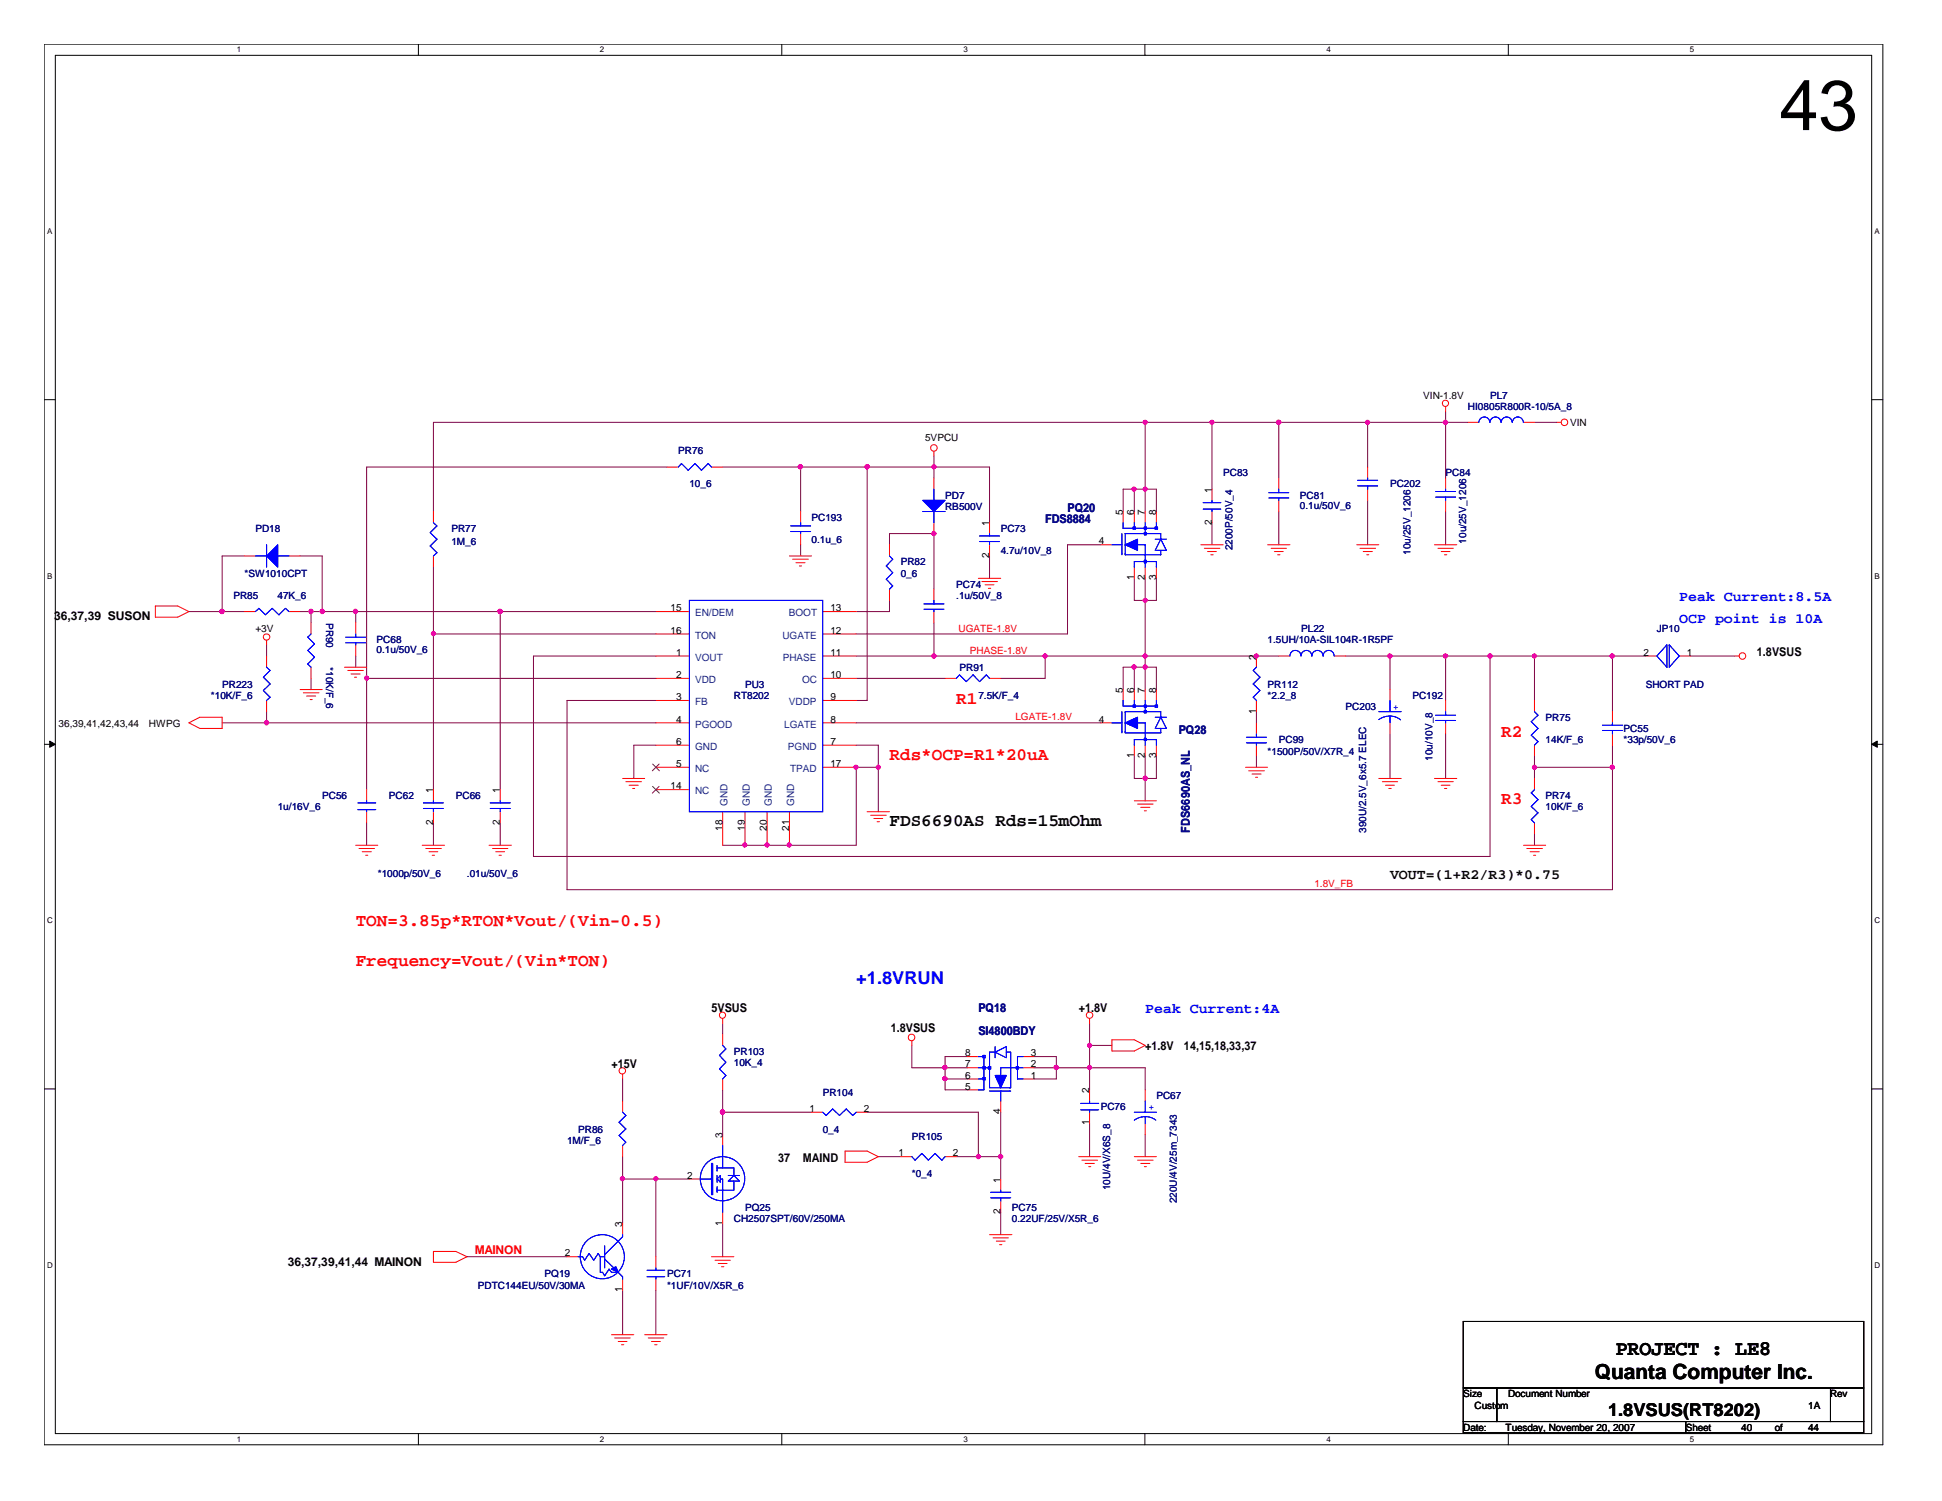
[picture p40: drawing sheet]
<svg xmlns="http://www.w3.org/2000/svg" width="279mm" height="216mm" viewBox="0 0 279 216" stroke-linecap="round" stroke-linejoin="round" font-family="sans-serif">
<defs><g id="words">
<text font-size="10.2" x="256" y="18.7">43</text>
<g font-size="3">
<text x="232.5" y="194.9">PROJECT : LE8</text>
<text x="229.4" y="198.4">Quanta Computer Inc.</text>
</g>
<g font-size="2.5" fill="#f00">
<text x="137.6" y="101.3">R1</text>
<text x="216" y="106">R2</text>
<text x="128" y="109.3">Rds*OCP=R1*20uA</text>
<text x="216" y="115.7">R3</text>
<text x="51.2" y="133.3">TON=3.85p*RTON*Vout/(Vin-0.5)</text>
<text x="51.2" y="138.9">Frequency=Vout/(Vin*TON)</text>
</g>
<g font-size="2.5">
<text x="128" y="118.8">FDS6690AS Rds=15mOhm</text>
<text x="231.4" y="203.6">1.8VSUS(RT8202)</text>
</g>
<text font-size="2.5" fill="#00f" x="123.2" y="141.6">+1.8VRUN</text>
<g font-size="2.1" fill="#00f">
<text x="241.6" y="89.7">OCP point is 10A</text>
<text x="241.6" y="86.4">Peak Current:8.5A</text>
<text x="164.8" y="145.7">Peak Current:4A</text>
</g>
<text font-size="2.1" x="200" y="126.4">VOUT=(1+R2/R3)*0.75</text>
<g font-size="1.7" fill="#000080">
<text x="150.4" y="75.2">FDS8884</text>
<text x="153.6" y="73.6">PQ20</text>
<text x="169.6" y="105.6">PQ28</text>
<text x="171.2" y="119.8" transform="rotate(-90 171.2 119.8)">FDS6690AS_NL</text>
<text x="140.8" y="145.6">PQ18</text>
<text x="140.8" y="148.8">SI4800BDY</text>
</g>
<g font-size="1.7">
<text x="7.8" y="89.2">36,37,39 SUSON</text>
<text x="252.8" y="94.4">1.8VSUS</text>
<text x="102.4" y="145.6">5VSUS</text>
<text x="128.1" y="148.5">1.8VSUS</text>
<text x="155.2" y="145.6">+1.8V</text>
<text x="88" y="153.6">+15V</text>
<text x="164.8" y="151">+1.8V</text>
<text x="170.3" y="151">14,15,18,33,37</text>
<text x="112" y="167.2">37</text>
<text x="115.5" y="167.2">MAIND</text>
<text x="41.4" y="182.1">36,37,39,41,44 MAINON</text>
</g>
<text font-size="1.7" fill="#f00" x="68.3" y="180.4">MAINON</text>
<g font-size="1.4">
<text x="204.8" y="57.3">VIN-1.8V</text>
<text x="133.1" y="63.4">5VPCU</text>
<text x="225.9" y="61.3">VIN</text>
<text x="174.3" y="70.9" transform="rotate(-90 174.3 70.9)">1</text>
<text x="142.3" y="75.6" transform="rotate(-90 142.3 75.6)">1</text>
<text x="161.5" y="74.1" transform="rotate(-90 161.5 74.1)">5</text>
<text x="163.2" y="74.1" transform="rotate(-90 163.2 74.1)">6</text>
<text x="164.7" y="74.1" transform="rotate(-90 164.7 74.1)">7</text>
<text x="166.3" y="74.1" transform="rotate(-90 166.3 74.1)">8</text>
<text x="174.3" y="75.5" transform="rotate(-90 174.3 75.5)">2</text>
<text x="142.3" y="80.3" transform="rotate(-90 142.3 80.3)">2</text>
<text x="158.1" y="78.3">4</text>
<text x="163.2" y="83.5" transform="rotate(-90 163.2 83.5)">1</text>
<text x="164.7" y="83.5" transform="rotate(-90 164.7 83.5)">2</text>
<text x="166.3" y="83.5" transform="rotate(-90 166.3 83.5)">3</text>
<text x="96.5" y="87.9">15</text>
<text x="119.5" y="87.9">13</text>
<text x="36.7" y="90.9">+3V</text>
<text x="96.5" y="91.1">16</text>
<text x="97.3" y="94.3">1</text>
<text x="119.5" y="91.1">12</text>
<text x="119.5" y="94.3">11</text>
<text x="180.7" y="94.9" transform="rotate(-90 180.7 94.9)">2</text>
<text x="236.5" y="94.3">2</text>
<text x="242.7" y="94.3">1</text>
<text x="97.3" y="97.5">2</text>
<text x="97.3" y="100.7">3</text>
<text x="119.5" y="97.5">10</text>
<text x="119.5" y="100.7">9</text>
<text x="161.5" y="99.7" transform="rotate(-90 161.5 99.7)">5</text>
<text x="163.2" y="99.7" transform="rotate(-90 163.2 99.7)">6</text>
<text x="164.7" y="99.7" transform="rotate(-90 164.7 99.7)">7</text>
<text x="166.3" y="99.7" transform="rotate(-90 166.3 99.7)">8</text>
<text x="8.4" y="104.5">36,39,41,42,43,44</text>
<text x="21.4" y="104.5">HWPG</text>
<text x="97.3" y="103.9">4</text>
<text x="97.3" y="107.1">6</text>
<text x="119.5" y="107.1">7</text>
<text x="119.5" y="103.9">8</text>
<text x="158.1" y="103.9">4</text>
<text x="180.7" y="102.7" transform="rotate(-90 180.7 102.7)">1</text>
<text x="96.5" y="113.5">14</text>
<text x="97.3" y="110.3">5</text>
<text x="119.5" y="110.3">17</text>
<text x="163.2" y="109.1" transform="rotate(-90 163.2 109.1)">1</text>
<text x="164.7" y="109.1" transform="rotate(-90 164.7 109.1)">2</text>
<text x="166.3" y="109.1" transform="rotate(-90 166.3 109.1)">3</text>
<text x="62.3" y="118.7" transform="rotate(-90 62.3 118.7)">2</text>
<text x="62.3" y="114.1" transform="rotate(-90 62.3 114.1)">1</text>
<text x="71.9" y="118.7" transform="rotate(-90 71.9 118.7)">2</text>
<text x="71.9" y="114.1" transform="rotate(-90 71.9 114.1)">1</text>
<text x="103.9" y="119.5" transform="rotate(-90 103.9 119.5)">18</text>
<text x="107.1" y="119.5" transform="rotate(-90 107.1 119.5)">19</text>
<text x="110.3" y="119.5" transform="rotate(-90 110.3 119.5)">20</text>
<text x="113.5" y="119.5" transform="rotate(-90 113.5 119.5)">21</text>
<text x="138.9" y="151.9">8</text>
<text x="138.9" y="153.5">7</text>
<text x="138.9" y="155.2">6</text>
<text x="148.3" y="153.5">2</text>
<text x="148.3" y="151.9">3</text>
<text x="148.3" y="155.2">1</text>
<text x="116.5" y="159.9">1</text>
<text x="124.3" y="159.9">2</text>
<text x="138.9" y="156.7">5</text>
<text x="143.9" y="160.3" transform="rotate(-90 143.9 160.3)">4</text>
<text x="156.7" y="161.9" transform="rotate(-90 156.7 161.9)">1</text>
<text x="156.7" y="157.3" transform="rotate(-90 156.7 157.3)">2</text>
<text x="103.9" y="163.7" transform="rotate(-90 103.9 163.7)">3</text>
<text x="129.3" y="166.3">1</text>
<text x="137.1" y="166.3">2</text>
<text x="98.8" y="169.5">2</text>
<text x="143.9" y="170.1" transform="rotate(-90 143.9 170.1)">1</text>
<text x="89.5" y="176.5" transform="rotate(-90 89.5 176.5)">3</text>
<text x="103.9" y="176.3" transform="rotate(-90 103.9 176.3)">1</text>
<text x="143.9" y="174.7" transform="rotate(-90 143.9 174.7)">2</text>
<text x="81.3" y="180.7">2</text>
<text x="89.5" y="185.9" transform="rotate(-90 89.5 185.9)">1</text>
<text x="210.5" y="201">Size</text>
<text x="212.1" y="202.6">Custom</text>
<text x="217" y="201">Document Number</text>
<text x="260.1" y="202.6">1A</text>
<text x="263.3" y="201">Rev</text>
<text x="210.5" y="205.8">Date:</text>
<text x="216.6" y="205.8">Tuesday, November 20, 2007</text>
<text x="242.5" y="205.8">Sheet</text>
<text x="250.5" y="205.8">40</text>
<text x="255.4" y="205.8">of</text>
<text x="260.1" y="205.8">44</text>
</g>
<g font-size="1.4" fill="#000080">
<text x="211.2" y="58.9">HI0805R800R-10/5A_8</text>
<text x="214.4" y="57.3">PL7</text>
<text x="97.6" y="65.3">PR76</text>
<text x="99.2" y="70.1">10_6</text>
<text x="136" y="71.7">PD7</text>
<text x="176" y="68.5">PC83</text>
<text x="187" y="71.7">PC81</text>
<text x="200" y="70.1">PC202</text>
<text x="208" y="68.5">PC84</text>
<text x="36.7" y="76.5">PD18</text>
<text x="64.9" y="76.5">PR77</text>
<text x="116.8" y="74.9">PC193</text>
<text x="136" y="73.3">RB500V</text>
<text x="144" y="76.5">PC73</text>
<text x="187" y="73.2">0.1u/50V_6</text>
<text x="35.2" y="82.9">*SW1010CPT</text>
<text x="64.9" y="78.4">1M_6</text>
<text x="116.8" y="78.1">0.1u_6</text>
<text x="129.6" y="81.3">PR82</text>
<text x="129.6" y="82.9">0_6</text>
<text x="144" y="79.7">4.7u/10V_8</text>
<text x="177.3" y="79.2" transform="rotate(-90 177.3 79.2)">2200P/50V_4</text>
<text x="202.9" y="79.8" transform="rotate(-90 202.9 79.8)">10u/25V_1206</text>
<text x="210.9" y="78.2" transform="rotate(-90 210.9 78.2)">10u/25V_1206</text>
<text x="33.6" y="86.1">PR85</text>
<text x="39.9" y="86.1">47K_6</text>
<text x="46.9" y="89.6" transform="rotate(90 46.9 89.6)">PR90</text>
<text x="137.6" y="84.5">PC74</text>
<text x="137.6" y="86.1">.1u/50V_8</text>
<text x="46.9" y="96" transform="rotate(90 46.9 96)">*10K/F_6</text>
<text x="54.2" y="92.5">PC68</text>
<text x="54.2" y="94">0.1u/50V_6</text>
<text x="182.4" y="92.5">1.5UH/10A-SIL104R-1R5PF</text>
<text x="187.2" y="90.9">PL22</text>
<text x="238.4" y="90.9">JP10</text>
<text x="30.4" y="100.5">*10K/F_6</text>
<text x="32" y="98.9">PR223</text>
<text x="105.6" y="100.5">RT8202</text>
<text x="107.2" y="98.9">PU3</text>
<text x="138" y="96.5">PR91</text>
<text x="140.8" y="100.5">7.5K/F_4</text>
<text x="182.4" y="98.9">PR112</text>
<text x="182.4" y="100.5">*2.2_8</text>
<text x="203.2" y="100.5">PC192</text>
<text x="236.8" y="98.9">SHORT PAD</text>
<text x="184" y="106.9">PC99</text>
<text x="193.6" y="102.1">PC203</text>
<text x="222.4" y="103.7">PR75</text>
<text x="222.4" y="106.9">14K/F_6</text>
<text x="233.6" y="105.3">PC55</text>
<text x="233.6" y="106.9">*33p/50V_6</text>
<text x="182.4" y="108.5">*1500P/50V/X7R_4</text>
<text x="206.1" y="109.4" transform="rotate(-90 206.1 109.4)">10u/10V_8</text>
<text x="40" y="116.5">1u/16V_6</text>
<text x="46.4" y="114.9">PC56</text>
<text x="56" y="114.9">PC62</text>
<text x="65.6" y="114.9">PC66</text>
<text x="196.6" y="119.8" transform="rotate(-90 196.6 119.8)">390U/2.5V_6x5.7 ELEC</text>
<text x="222.4" y="114.9">PR74</text>
<text x="222.4" y="116.5">10K/F_6</text>
<text x="54.4" y="126.1">*1000p/50V_6</text>
<text x="67.2" y="126.1">.01u/50V_6</text>
<text x="105.6" y="151.7">PR103</text>
<text x="105.6" y="153.3">10K_4</text>
<text x="118.4" y="157.6">PR104</text>
<text x="158.4" y="159.7">PC76</text>
<text x="166.4" y="158.1">PC67</text>
<text x="81.6" y="164.5">1M/F_6</text>
<text x="83.2" y="162.9">PR86</text>
<text x="118.4" y="162.9">0_4</text>
<text x="131.2" y="164">PR105</text>
<text x="131.2" y="169.3">*0_4</text>
<text x="159.7" y="171.2" transform="rotate(-90 159.7 171.2)">10U/4V/X6S_8</text>
<text x="169.3" y="173.1" transform="rotate(-90 169.3 173.1)">220U/4V/25m_7343</text>
<text x="105.6" y="175.7">CH2507SPT/60V/250MA</text>
<text x="107.2" y="174.1">PQ25</text>
<text x="145.6" y="174.1">PC75</text>
<text x="145.6" y="175.7">0.22UF/25V/X5R_6</text>
<text x="68.7" y="185.3">PDTC144EU/50V/30MA</text>
<text x="78.4" y="183.7">PQ19</text>
<text x="96" y="183.7">PC71</text>
<text x="96" y="185.3">*1UF/10V/X5R_6</text>
</g>
<g font-size="1.4" fill="#004080">
<text x="100" y="88.6">EN/DEM</text>
<text x="113.5" y="88.6">BOOT</text>
<text x="100" y="91.9">TON</text>
<text x="100" y="95">VOUT</text>
<text x="112.6" y="91.9">UGATE</text>
<text x="112.6" y="95">PHASE</text>
<text x="100" y="98.3">VDD</text>
<text x="100" y="101.4">FB</text>
<text x="113.5" y="101.4">VDDP</text>
<text x="115.4" y="98.3">OC</text>
<text x="100" y="104.6">PGOOD</text>
<text x="100" y="107.9">GND</text>
<text x="112.8" y="104.6">LGATE</text>
<text x="113.4" y="107.9">PGND</text>
<text x="100" y="111">NC</text>
<text x="113.7" y="111">TPAD</text>
<text x="100" y="114.3">NC</text>
<text x="104.6" y="116" transform="rotate(-90 104.6 116)">GND</text>
<text x="107.9" y="116" transform="rotate(-90 107.9 116)">GND</text>
<text x="111" y="116" transform="rotate(-90 111 116)">GND</text>
<text x="114.3" y="116" transform="rotate(-90 114.3 116)">GND</text>
</g>
<g font-size="1.4" fill="#f00">
<text x="137.9" y="90.8">UGATE-1.8V</text>
<text x="139.5" y="94">PHASE-1.8V</text>
<text x="146.1" y="103.6">LGATE-1.8V</text>
<text x="189.1" y="127.6">1.8V_FB</text>
</g>
<g font-size="1.4" fill="#00f">
<text x="200.4" y="102.1">+</text>
<text x="165.3" y="159.7">+</text>
</g>
<g font-size="1.1">
<text x="34.1" y="7.5">1</text>
<text x="86.3" y="7.5">2</text>
<text x="138.6" y="7.5">3</text>
<text x="190.8" y="7.5">4</text>
<text x="243.1" y="7.5">5</text>
<text x="6.8" y="33.7">A</text>
<text x="269.7" y="33.7">A</text>
<text x="6.8" y="83.2">B</text>
<text x="269.7" y="83.2">B</text>
<text x="6.8" y="132.8">C</text>
<text x="269.7" y="132.8">C</text>
<text x="6.8" y="182.4">D</text>
<text x="269.7" y="182.4">D</text>
<text x="34.1" y="207.3">1</text>
<text x="86.3" y="207.3">2</text>
<text x="138.6" y="207.3">3</text>
<text x="190.8" y="207.3">4</text>
<text x="243.1" y="207.3">5</text>
</g>
</g></defs>
<g fill="none" stroke="#000" stroke-width=".14">
<path d="M6.3 6.3h264.6v201.5h-264.6zM8 8h261.3v198.2h-261.3zM60.2 6.3v1.7M112.5 6.3v1.7M164.7 6.3v1.7M217 6.3v1.7M6.3 57.5h1.7M269.3 57.5h1.6M6.3 107.1h1.7M269.3 107.1h1.6M6.3 156.6h1.7M269.3 156.6h1.6"/>
<path d="M210.5 190.1h57.6v9.5h-57.6zM210.5 199.6h4.8v4.9h-4.8zM215.3 199.6h48.1v4.9h-48.1zM263.4 199.6h4.7v4.9h-4.7zM60.2 206.2v1.6M112.5 206.2v1.6M164.7 206.2v1.6M210.5 204.5h32v1.6h-32zM217 206.2v1.6M242.5 204.5h25.6v1.6h-25.6z"/>
</g>
<g fill="#000" stroke="#000" stroke-width=".14">
<path d="M7.2 106.6l.8 .5-.8 .4z" fill-rule="evenodd"/>
<path d="M269.3 107.1l.8-.5v.9z" fill-rule="evenodd"/>
</g>
<g fill="none" stroke="#800040" stroke-width=".14">
<path d="M208 59.2v9.5M35.2 80h-3.2v8M43.2 80h3.2v8M96 67.2h-43.3v46.4M104 67.2h38.4v8M115.2 67.2v6.4M115.2 78.4v1.6M124.8 67.2v33.6h-1.6M128 78.4v-1.6h6.4v8M134.4 65.6v3.1M142.4 80v3.2M158.4 78.4h-4.8v12.8h-30.4"/>
<path d="M161.6 73.6v-3.2h4.8v3.2M163.2 70.4v3.2M164.8 60.7v12.9M174.4 60.7v9.7M174.4 75.2v3.2M184 60.7v8M184 73.6v4.8M196.8 60.7v6.5M196.8 72v6.4M208 73.6v4.8M211.2 60.7h-148.8v12.9M220.8 60.7h3.2"/>
<path d="M27.2 88h8M38.4 92.8v1.6M43.2 88h51.2M44.7 88v1.6M44.7 97.6v1.6M51.2 88v1.6M51.2 94.4v1.6M52.7 97.6h41.7M62.4 91.2h32M62.4 81.6v32M72 88v25.6M94.4 94.4h-17.6v28.8h137.6v-28.8"/>
<path d="M123.2 94.4h60.8M123.2 97.6h12.8M128 86.4v1.6h-4.8M134.4 89.6v4.8M150.4 94.4v3.2h-6.4M161.6 99.2v-3.2h4.8v3.2M163.2 83.2v3.2h3.2v-3.2M163.2 96v3.2M164.8 83.2v16M193.6 94.4h43.2M200 94.4v4.8M208 94.4v6.4"/>
<path d="M220.8 94.4v6.4M232 94.4v8M243.2 94.4h6.4M32 104h62.4M38.4 102.4v1.6M52.7 118.4v3.2M62.4 118.4v3.2M72 118.4v3.2M94.4 100.8h-12.8v27.2h150.4v-20.8M94.4 107.2h-3.2v4.8M123.2 104h35.2M123.2 107.2h3.2v9.6"/>
<path d="M126.4 110.4h-3.2v11.2h-19.2M163.2 108.8v3.2h3.2v-3.2M164.8 108.8v6.4M180.8 102.4v1.6M180.8 108.8v1.6M200 105.6v6.4M208 105.6v6.4M220.8 108.8v3.2M220.8 120v1.6M220.8 110.4h11.2M89.6 155.2v3.2M104 147.2v1.6"/>
<path d="M104 156.8v6.4M104 160h12.8M124.8 160h16v6.4M131.2 150.4v3.2h8M136 155.2h3.2M139.2 152h-3.2v4.8h3.2M144 160v9.6M148.8 153.6h16v3.2M148.8 152h3.2v3.2h-3.2M156.8 147.2v9.6M156.8 150.4h3.2M89.6 169.6h9.6"/>
<path d="M89.6 166.4v9.6M94.4 169.6v11.2M104 176v4.8M126.4 166.4h3.2M137.6 166.4h6.4M144 174.4v3.2M156.8 161.6v4.8M164.8 163.2v3.2M67.2 180.8h14.4M89.6 185.6v6.4M94.4 185.6v6.4"/>
</g>
<g fill="#f0f" stroke="#f0f" stroke-width=".14">
<circle cx="164.8" cy="60.7" r=".3"/>
<circle cx="174.4" cy="60.7" r=".3"/>
<circle cx="134.4" cy="76.7" r=".3"/>
<circle cx="124.8" cy="67.1" r=".3"/>
<circle cx="38.3" cy="103.9" r=".31"/>
<circle cx="208" cy="94.4" r=".31"/>
<circle cx="200" cy="94.4" r=".31"/>
<circle cx="52.7" cy="97.5" r=".3"/>
<circle cx="134.4" cy="67.1" r=".3"/>
<circle cx="232" cy="110.4" r=".31"/>
<circle cx="134.4" cy="94.4" r=".3"/>
<circle cx="62.4" cy="91.1" r=".3"/>
<circle cx="115.1" cy="67.1" r=".3"/>
<circle cx="214.4" cy="94.4" r=".3"/>
<circle cx="232" cy="94.4" r=".31"/>
<circle cx="126.4" cy="110.4" r=".3"/>
<circle cx="220.8" cy="94.4" r=".3"/>
<circle cx="220.8" cy="110.4" r=".3"/>
<circle cx="150.4" cy="94.4" r=".3"/>
<circle cx="107.1" cy="121.5" r=".3"/>
<circle cx="110.4" cy="121.5" r=".3"/>
<circle cx="113.5" cy="121.5" r=".3"/>
<circle cx="123.1" cy="110.4" r=".3"/>
<circle cx="44.7" cy="87.9" r=".31"/>
<circle cx="164.8" cy="94.4" r=".3"/>
<circle cx="71.9" cy="87.9" r=".32"/>
<circle cx="163.1" cy="95.9" r=".31"/>
<circle cx="164.8" cy="95.9" r=".31"/>
<circle cx="164.8" cy="111.9" r=".31"/>
<circle cx="164.8" cy="86.4" r=".3"/>
<circle cx="164.8" cy="70.4" r=".3"/>
<circle cx="163.2" cy="70.4" r=".3"/>
<circle cx="152" cy="153.5" r=".31"/>
<circle cx="89.5" cy="169.5" r=".3"/>
<circle cx="94.4" cy="169.5" r=".3"/>
<circle cx="136" cy="155.1" r=".31"/>
<circle cx="103.9" cy="160" r=".32"/>
<circle cx="144" cy="166.4" r=".31"/>
<circle cx="156.8" cy="150.4" r=".3"/>
<circle cx="136" cy="153.5" r=".31"/>
<circle cx="156.8" cy="153.5" r=".3"/>
<circle cx="140.8" cy="166.4" r=".3"/>
<circle cx="180.8" cy="94.4" r=".3"/>
<circle cx="46.3" cy="87.9" r=".31"/>
<circle cx="51.1" cy="87.9" r=".31"/>
<circle cx="31.9" cy="87.9" r=".32"/>
<circle cx="184" cy="60.7" r=".31"/>
<circle cx="196.8" cy="60.7" r=".3"/>
<circle cx="208" cy="60.7" r=".31"/>
</g>
<g fill="none" stroke="#f00" stroke-width=".14">
<path d="M208 58.5v.7M35.2 80h1.5M41.6 80h1.6M62.4 73.6v1.6M62.4 80v1.6M96 67.2h1.6M102.4 67.2h1.6M113.6 80h3.2M115.2 73.6v1.6M115.2 76.8v1.6M128 78.4v1.6M134.4 64.9v.7"/>
<path d="M134.4 68.7v1.7M134.4 75.2v1.6M142.4 75.2v1.6M142.4 78.4v1.6M158.4 78.4h1.6M161.6 73.6v1.6M163.2 73.6v1.6M164.8 73.6v1.6M166.4 73.6v1.6M172.8 78.4h3.2M173.3 78.9h2.2M173.7 79.3h1.3"/>
<path d="M174.2 79.8h.3M174.4 70.4v1.6M174.4 73.6v1.6M182.4 78.4h3.2M182.9 78.9h2.2M183.3 79.3h1.3M183.8 79.8h.3M184 68.7v1.7M184 72v1.6M195.2 78.4h3.2M195.7 78.9h2.2M196.1 79.3h1.3"/>
<path d="M196.6 79.8h.3M196.8 67.2v1.5M196.8 70.4v1.6M206.4 78.4h3.2M206.9 78.9h2.2M207.3 79.3h1.3M207.8 79.8h.4M208 68.7v1.7M208 72v1.6M211.2 60.7h1.6M219.2 60.7h1.6M224 60.7h.6"/>
<path d="M22.4 87.2h3.2l1.6 .8-1.6 .8h-3.2zM35.2 88h1.5M38.4 92.1v.7M38.4 94.4v1.6M41.6 88h1.6M43.2 99.2h3.2M43.6 99.7h2.3M44.7 89.6v1.6M44.7 96v1.6M49.6 96h3.1M50 96.4h2.3M50.5 96.9h1.3"/>
<path d="M51 97.4h.3M51.2 89.6v1.6M51.2 92.8v1.6M94.4 94.4h4.8M94.4 88h4.8M94.4 91.2h4.8M94.4 97.6h4.8M114 80.4h2.3M114.5 80.9h1.3M115 81.4h.3M118.4 94.4h4.8M118.4 88h4.8"/>
<path d="M118.4 91.2h4.8M118.4 97.6h4.8M128 84.8v1.6M134.4 84.8v1.6M134.4 88v1.6M136 97.6h1.6M140.8 83.2h3.2M141.3 83.7h2.2M141.7 84.1h1.3M142.2 84.6h.3M142.4 97.6h1.6M161.6 99.2v1.6"/>
<path d="M163.2 81.6v1.6M163.2 99.2v1.6M164.8 81.6v1.6M164.8 99.2v1.6M166.4 81.6v1.6M166.4 99.2v1.6M180.8 94.4v1.6M184 94.4h1.6M192 94.4h1.6M200 99.2v1.6M236.8 94.4h1.6M241.6 94.4h1.6"/>
<path d="M249.6 94.4h.6M27.2 104l1.5-.8h3.3v1.6h-3.3zM38.4 100.8v1.6M44.1 100.1h1.3M44.6 100.6h.3M52.7 113.6v1.6M52.7 116.8v1.6M62.4 113.6v1.6M62.4 116.8v1.6M72 113.6v1.6M72 116.8v1.6M89.6 112h3.2"/>
<path d="M90 112.4h2.3M90.5 112.9h1.3M91 113.4h.3M94.4 110.4h4.8M94.4 100.8h4.8M94.4 104h4.8M94.4 107.2h4.8M94.4 113.6h4.8M104 116.8v4.8M107.2 116.8v4.8M110.4 116.8v4.8M113.6 116.8v4.8"/>
<path d="M118.4 110.4h4.8M118.4 100.8h4.8M118.4 104h4.8M118.4 107.2h4.8M124.8 116.8h3.2M125.3 117.3h2.2M125.7 117.7h1.3M126.2 118.2h.3M158.4 104h1.6M163.2 115.2h3.2M163.2 107.2v1.6M163.7 115.7h2.2"/>
<path d="M164.1 116.1h1.3M164.6 116.6h.3M164.8 107.2v1.6M166.4 107.2v1.6M179.2 110.4h3.2M179.7 110.9h2.2M180.1 111.3h1.3M180.6 111.8h.3M180.8 100.8v1.6M180.8 104v1.6M180.8 107.2v1.6M198.4 112h3.2"/>
<path d="M198.9 112.4h2.2M199.3 112.9h1.3M199.8 113.4h.4M200 104v1.6M206.4 112h3.2M206.9 112.4h2.2M207.3 112.9h1.3M207.8 113.4h.4M208 100.8v1.6M208 104v1.6M220.8 100.8v1.6M220.8 107.2v1.6"/>
<path d="M220.8 112v1.6M220.8 118.4v1.6M232 102.4v1.6M232 105.6v1.6M51.2 121.6h3.2M51.6 122h2.3M52.1 122.5h1.3M52.6 123h.3M60.7 121.6h3.3M61.3 122h2.2M61.7 122.5h1.3M62.2 123h.3"/>
<path d="M70.4 121.6h3.2M70.9 122h2.2M71.3 122.5h1.3M71.8 123h.3M219.2 121.6h3.2M219.7 122h2.2M220.1 122.5h1.3M220.6 123h.3M89.6 154.5v.7M89.6 158.4v1.6M104 146.5v.7M104 148.8v1.6"/>
<path d="M104 155.2v1.6M116.8 160h1.6M123.2 160h1.6M131.2 149.7v.7M139.2 152h1.6M139.2 153.6h1.6M139.2 155.2h1.6M139.2 156.8h1.6M144 158.4v1.6M147.2 152h1.6M147.2 153.6h1.6M147.2 155.2h1.6"/>
<path d="M156.8 146.5v.7M156.8 156.8v1.6M156.8 160v1.6M160 149.6h3.2l1.6 .8-1.6 .8h-3.2zM164.8 156.8v1.6M89.6 164.8v1.6M89.6 176v1.6M99.2 169.6h1.6M104 163.2v1.6M104 174.4v1.6M121.6 165.6h3.2l1.6 .8-1.6 .8h-3.2zM129.6 166.4h1.6"/>
<path d="M136 166.4h1.6M142.4 177.6h3.2M142.9 178.1h2.2M143.3 178.5h1.3M143.8 179h.3M144 169.6v1.6M144 172.8v1.6M155.2 166.4h3.2M155.7 166.9h2.2M156.1 167.3h1.3M156.6 167.8h.3M163.2 166.4h3.2"/>
<path d="M163.7 166.9h2.2M164.1 167.3h1.3M164.6 167.8h.3M164.8 161.6v1.6M62.4 180h3.2l1.6 .8-1.6 .8h-3.2zM81.6 180.8h1.6M88 192h3.2M88.4 192.4h2.3M88.9 193h1.3M89.4 193.4h.3M89.6 184v1.6M92.8 192h3.2"/>
<path d="M93.3 192.4h2.2M93.7 193h1.3M94.2 193.4h.3M94.4 180.8v1.6M94.4 184v1.6M102.4 180.8h3.2M102.9 181.3h2.2M103.3 181.7h1.3M103.8 182.2h.3"/>
<circle cx="208" cy="58" r=".45"/>
<circle cx="134.4" cy="64.4" r=".47"/>
<circle cx="225.1" cy="60.7" r=".47"/>
<circle cx="38.4" cy="91.6" r=".46"/>
<circle cx="250.7" cy="94.4" r=".47"/>
<circle cx="89.5" cy="154" r=".46"/>
<circle cx="103.9" cy="146" r=".45"/>
<circle cx="131.1" cy="149.2" r=".47"/>
<circle cx="156.8" cy="146" r=".46"/>
</g>
<g fill="none" stroke="#00f" stroke-width=".14">
<path d="M36.7 80h1.7M38.4 78.4v3.2M40 80h1.6M62.4 75.2l.5 .4-1 1 1 1-1 .9 1 1-.5 .5M97.6 67.2l.4-.5 1 .9 1-.9 .9 .9 1-.9 .5 .5M113.7 75.6h2.9M113.7 76.5h2.9M115.2 75.2v.4M115.2 76.5v.3M128 80l.4 .4-.9 1 .9 1-.9 .9 .9 1-.4 .5M132.8 73.6h3.2M134.4 70.4v1.6"/>
<path d="M134.4 73.6v1.6M140.9 77.9h2.9M140.9 77.1h2.9M142.4 76.8v.3M142.4 77.9v.5M160 78.4h1.4M161.4 76.8v3M161.6 75.2v.8h4.8v-.8M163 75.8h.3v.3h-.3zM163.2 75.2v.8M163.7 78.4h1.1v3.2M164.6 75.8h.3v.3h-.3z"/>
<path d="M164.6 76.6h.3v.3h-.3zM164.8 75.2v1.6M166.2 75.8h.3v.3h-.3zM166.2 77.6h1.6M167 77.6v-.8h-5.1v3h5.1v-.6M167 77.6l.8 1.6h-1.4M167 77.6l-.8 1.6M173.1 73.2h2.5M173.1 72.3h2.5M174.4 72v.3M174.4 73.2v.4M182.5 70.9h2.9"/>
<path d="M182.5 71.6h2.9M184 70.4v.5M184 71.6v.4M195.3 69.9h2.9M195.3 69.1h2.9M196.8 68.7v.4M196.8 69.9v.5M206.5 71.5h2.9M206.5 70.7h2.9M208 70.4v.3M208 71.5v.5M212.8 60.7a.78 .78 0 0 1 .8-.7 .78 .78 0 0 1 .7 .7"/>
<path d="M214.4 60.7a.78 .78 0 0 1 .8-.7 .78 .78 0 0 1 .7 .7M216 60.7a.78 .78 0 0 1 .8-.7 .78 .78 0 0 1 .8 .7M217.6 60.7a.78 .78 0 0 1 .8-.7 .78 .78 0 0 1 .8 .7M36.7 88l.6-.5 .9 .9 1-.9 .9 .9 1-.9 .5 .5M38.4 96l.5 .4-1 1 1 1-1 .9 1 1-.5 .5M44.7 91.2l-.4 .5 1 .9-1 1 1 .9-1 1 .4 .5M49.7 91.7h2.9M49.7 92.5h2.9M51.2 91.2v.5M51.2 92.5v.3M99.2 86.4h19.2v30.4h-19.2zM132.9 86.9h2.9"/>
<path d="M132.9 87.6h2.9M134.4 86.4v.5M134.4 87.6v.4M137.6 97.6l.4-.5 1 .9 1-.9 .9 .9 1-.9 .5 .5M163.2 81.6v-.8h3.2v.8M164.6 80.6h.3v.3h-.3zM180.8 96l-.5 .4 1 1-1 1 1 .9-1 1 .5 .5M185.6 94.4a.78 .78 0 0 1 .8-.8 .78 .78 0 0 1 .8 .8M187.2 94.4a.76 .76 0 0 1 .8-.8 .76 .76 0 0 1 .7 .8M188.8 94.4a.78 .78 0 0 1 .7-.8 .78 .78 0 0 1 .8 .8M190.4 94.4a.78 .78 0 0 1 .8-.8 .78 .78 0 0 1 .7 .8M239.8 92.8v3.2l-1.4-1.6z"/>
<path d="M240.2 92.8l1.4 1.6-1.4 1.6zM51.5 116.5h2.6M51.5 115.5h2.6M52.7 115.2v.3M52.7 116.5v.3M60.9 115.5h2.9M60.9 116.3h2.9M62.4 115.2v.3M62.4 116.3v.5M70.5 115.5h2.9M70.5 116.3h2.9M72 115.2v.3"/>
<path d="M72 116.3v.5M160 104h1.4M161.4 102.4v3M161.6 100.8v.8h4.8v-.8M163 101.4h.3v.3h-.3zM163.2 100.8v.8M163.2 107.2v-.8h3.2v.8M163.7 104h1.1v3.2M164.6 101.4h.3v.3h-.3zM164.6 102.2h.3v.3h-.3zM164.6 106.2h.3v.3h-.3zM164.8 100.8v1.6"/>
<path d="M166.2 101.4h.3v.3h-.3zM166.2 103.2h1.6M167 103.2v-.8h-5.1v3h5.1v-.6M167 103.2l.8 1.6h-1.4M167 103.2l-.8 1.6M179.3 106h2.9M179.3 106.8h2.9M180.8 105.6v.4M180.8 106.8v.4M198.4 102.4h3.2M200 103a2.26 2.26 0 0 1 1.5 .5M200 103h-.1a2.66 2.66 0 0 0-1.5 .5"/>
<path d="M200 100.8v1.6M200 103v1M206.5 102.9h2.9M206.5 103.6h2.9M208 102.4v.5M208 103.6v.4M220.8 113.6l-.5 .4 1 1-1 1 1 .9-1 1 .5 .5M220.8 102.4l.5 .5-1 .9 1 1-1 .9 1 1-.5 .5M230.5 105.1h2.9M230.5 104.3h2.9M232 104v.3M232 105.1v.5"/>
<path d="M89.6 160l.4 .4-.9 1 .9 1-.9 .9 .9 1-.4 .5M104 150.4l.4 .5-.9 .9 .9 1-.9 1 .9 .9-.4 .5M118.4 160l.5 .4 .9-.9 1 .9 1-.9 .9 .9 .5-.4M140.8 155.2h.8M140.8 153.6h1.6M140.8 152h.8v4.8h-.8M141.4 151.8h.3v.3h-.3zM141.4 153.4h.3v.4h-.3zM141.4 155h.3v.3h-.3zM142.2 153.4h.3v.4h-.3zM142.4 156.9h3M143.2 151.3h-.8v5.2h3v-5.2h-.6"/>
<path d="M143.2 150.5v1.6M143.2 151.3l1.6-.8v1.5M143.2 151.3l1.6 .8M144 156.9v1.5M146.2 153.4h.3v.4h-.3zM147.2 153.6h-3.2v1.1M147.2 152h-.8v3.2h.8M155.5 158.7h2.6M155.5 159.6h2.6M156.8 158.4v.3M156.8 159.6v.4M163.2 160h3.2"/>
<path d="M164.8 158.4v1.6M87 179.2v3.2M89.6 177.6v.3l-2.6 2.6M100.8 169.6h1.6M102.4 167.3h.1v4.5h-.1zM103.2 168h2.4v1.1M103.2 167.6v.8M103.2 169.1v1M103.2 170.7v.8M103.6 169.6h.4v4.8M103.6 169.1v1l-.4-.5zM104 164.8v3.2"/>
<path d="M104.8 169.1h1.6M105.6 169.9v1.3h-2.4M105.6 169.1l.8 .8h-1.6zM131.2 166.4l.5 .5 .9-1 1 1 .9-1 1 1 .5-.5M142.5 172.3h2.9M142.5 171.5h2.9M144 171.2v.3M144 172.3v.5M164.8 160.6a2.45 2.45 0 0 1 1.5 .5M164.8 160.6a2.57 2.57 0 0 0-1.6 .5M164.8 160.6v1M83.2 180.8h.6l.3 .5 .7-1 .6 1 .7-1 .3 .5"/>
<path d="M86.4 180.8h.6M86.4 180.8v2.2h.3l.3 .5 .6-1 .4 .5h.9l.7 .6v.4M87 181.1l1.3 1.3M93.1 182.7h2.5M93.1 183.6h2.5M94.4 182.4v.3M94.4 183.6v.4"/>
<circle cx="104" cy="169.5" r="3.2"/>
<circle cx="86.7" cy="180.8" r="3.2"/>
</g>
<path d="M93.9 109.9l1 1M93.9 113.1l1 1M94.8 109.9l-.9 1M94.8 113.1l-.9 1" fill="none" stroke="#804000" stroke-width=".14"/>
<g fill="#00f" stroke="#00f" stroke-width=".14">
<path d="M161.9 104l1.8-.8v1.6z" fill-rule="evenodd"/>
<path d="M161.9 104l1.8-.8v1.6z" fill-rule="evenodd"/>
<path d="M132.8 72h3.2l-1.6 1.6z" fill-rule="evenodd"/>
<path d="M132.8 72h3.2l-1.6 1.6z" fill-rule="evenodd"/>
<path d="M88 182.5l.6-.3 .3 .8z" fill-rule="evenodd"/>
<path d="M88 182.5l.6-.3 .3 .8z" fill-rule="evenodd"/>
<path d="M38.4 80l1.6-1.6v3.2z" fill-rule="evenodd"/>
<path d="M38.4 80l1.6-1.6v3.2z" fill-rule="evenodd"/>
<path d="M161.9 78.4l1.8-.8v1.6z" fill-rule="evenodd"/>
<path d="M161.9 78.4l1.8-.8v1.6z" fill-rule="evenodd"/>
<path d="M143.2 154.7h1.6l-.8 1.8z" fill-rule="evenodd"/>
<path d="M143.2 154.7h1.6l-.8 1.8z" fill-rule="evenodd"/>
</g>
<use href="#words"/>
</svg>
